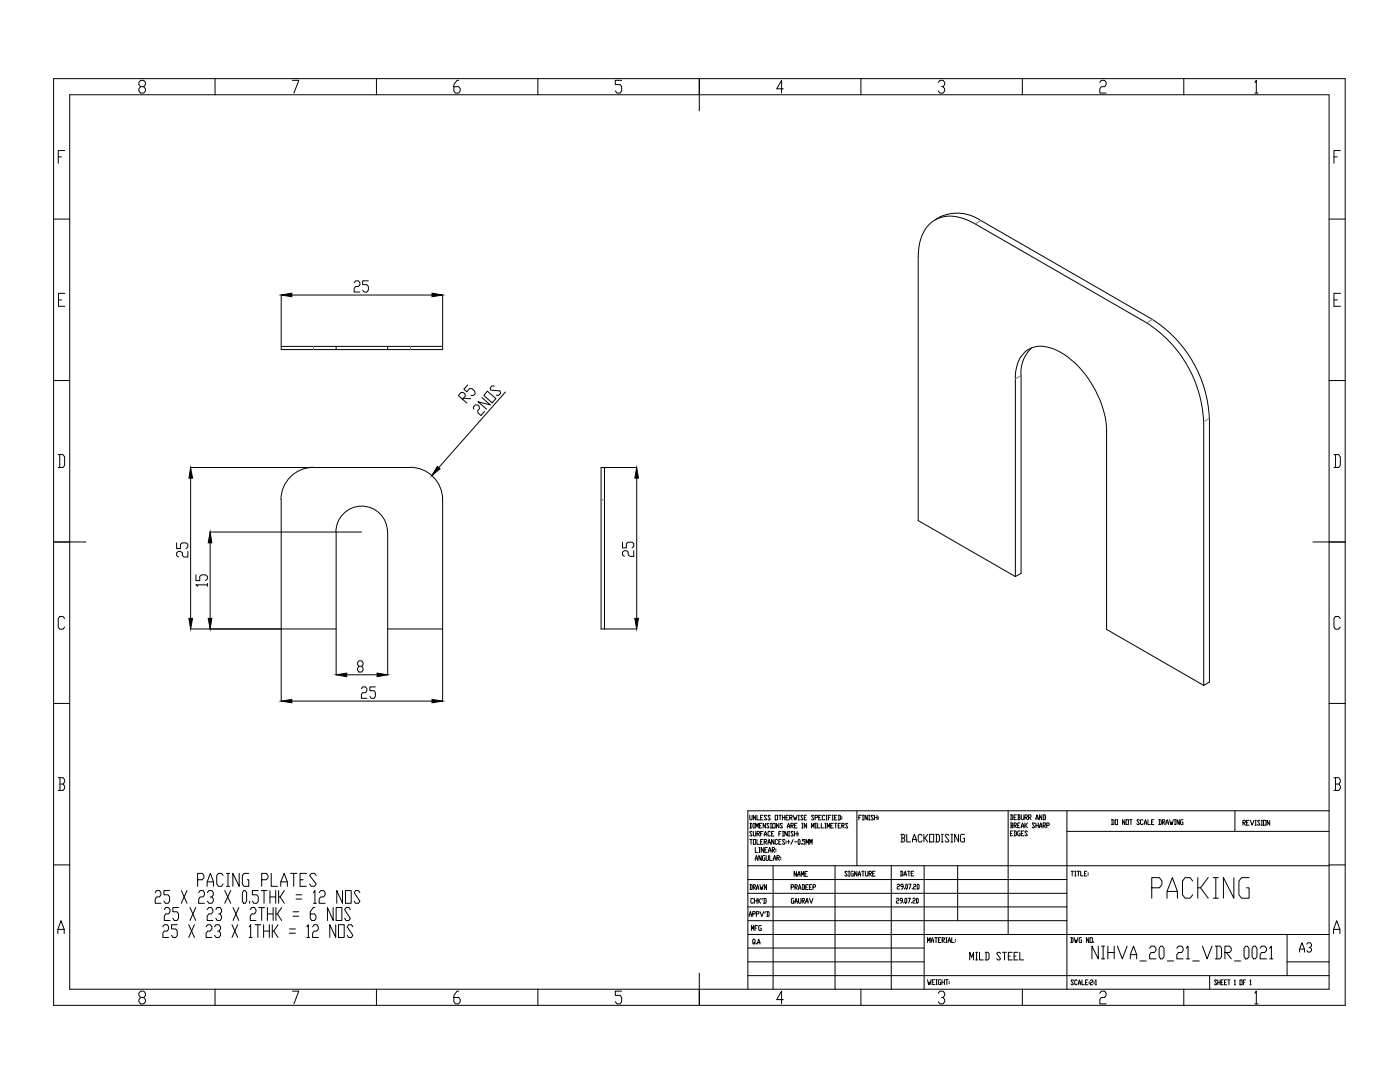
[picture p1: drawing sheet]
<svg xmlns="http://www.w3.org/2000/svg" width="279mm" height="216mm" viewBox="0 0 279 216" stroke-linecap="round" stroke-linejoin="round" font-family="sans-serif">
<defs><g id="words">
<text font-size="7.9" x="229" y="180.6">PACKING</text>
<text font-size="4.9" x="258.6" y="191.2">A3</text>
</g></defs>
<!-- layer: 0 -->
<g fill="none" stroke="#000" stroke-width=".2">
<path d="M10.7 15.7h257.8v184.9h-257.8zM13.9 18.9h251.3v178.5h-251.3zM28.1 17.3l-.4-.4v-.4l.4-.5h.6l.3 .5v.4l-.3 .4h-.6l-.4 .4v.4l.4 .5h.6l.3-.5v-.4l-.3-.4M42.9 15.7v3.2M58.4 16h1.2l-.9 2.6M75.1 15.7v3.2M91.6 16h-.4l-.6 .9v1.2l.3 .5h.7l.2-.5v-.4l-.2-.4h-1M107.3 15.7v3.2M124.1 16h-1.3v.9h1l.3 .4v.8l-.3 .5h-.7l-.3-.5M139.6 15.7v6.4M156.3 17.7h-1.3l1-1.7v2.6M171.8 15.7v3.2"/>
<path d="M187.3 16.5l.3-.5h.6l.3 .5v.4l-.3 .4h-.3M188.2 17.3l.3 .4v.4l-.3 .5h-.6l-.3-.5M204 15.7v3.2M219.5 16.5l.3-.5h.7l.3 .5v.4l-.3 .4h-.7l-.3 .4v.9h1.3M236.2 15.7v3.2M250.4 16.5l.3-.5v2.6M250.4 18.6h.7M11.6 31.3h.7M12.9 30h-1.3v2.6M266.2 31.3h.7M267.5 30h-1.3v2.6M10.7 43.7h3.2"/>
<path d="M11.7 59.8h.6M12.9 58.5h-1.2v2.6h1.2M56.1 58.9v10.1M58.2 58.9h28M70.7 56.4l.3-.4h.5l.3 .4v.4l-.3 .4h-.5l-.3 .3v.8h1.1M73.5 56h-1.1v.8h.8l.3 .4v.7l-.3 .4h-.5l-.3-.4M88.3 58.9v10.1M187.7 43.2a8.2 8.2 0 0 1 8 .8M187.7 43.2l-1.1 .7M195.8 44l34.2 19.7M265.2 43.7h3.3M266.2 59.8h.7"/>
<path d="M267.5 58.5h-1.3v2.6h1.3M10.7 75.9h3.2M56.1 69.1h32.2v.7h-32.2zM67.1 69.1v.7M77.4 69.1v.7M92.3 79.7l.6-.7-.1-.4-.3-.3h-.5l-.5 .6 1.7 1.5M92.5 79.4l1.4 .2M93.3 76.8l-.7 .9 .6 .5 .5-.7h.5l.5 .5 .2 .5-.4 .4h-.5M96.2 79.3l1.7 1.5-2.5-.6 1.7 1.4M97.3 78l1.7 1.5-.8 .9-1.7-1.5zM98.7 77h-.5l-.4 .4 .1 .4 1.9 .2 .1 .5-.4 .4h-.5M100.9 78.2l-13.3 15.1"/>
<path d="M205.9 69.4a6.8 6.8 0 0 0-2.1 5.5v39.5l-1.2 .6M228.8 64.4a24.7 24.7 0 0 1 11.4 19.7M228.8 64.4l-34.2-19.7a8.1 8.1 0 0 0-8-.8 7.7 7.7 0 0 0-3.3 6.4l-.1 53.6 19.4 11.1M229.9 63.7a24.7 24.7 0 0 1 11.4 19.8M265.2 75.9h3.3M11.6 90.7h1l.3 .5v1.7l-.3 .4h-1M11.9 90.7v2.6M38 93.3h24.5M38 95.4v28M56.1 99.7v25.8h11v-19.3M62.5 93.2a6.5 6.5 0 0 0-6.4 6.5M62.6 93.3h19.3"/>
<path d="M81.9 93.2a6.5 6.5 0 0 1 6.4 6.5M88.3 99.7v25.8h-10.9v-19.3M94.6 81.6l-.1-.4 .4-.4h.4l.3 .3 .1 .4-.4 .4 .1 .5 .6 .5 .7-.8M120.6 93.3v32.2M127.1 93.3h-7.1v32.2h7.1M127.1 95.4v28M240.2 84.1v52.7M241.4 83.5v52.6l-1.2 .7M266.2 90.7h1l.3 .5v1.7l-.3 .4h-1M266.5 90.7v2.6M10.7 108.1h6.4M35.2 108.3v1.2h.8v-.9l.4-.3h.7l.4 .3v.6l-.4 .3"/>
<path d="M37.5 110v1.2h-.8l-.3-.3v-.6l-.4-.3h-.4l-.4 .3v.6l.4 .3M39.1 114.7v1.2h.8v-.9l.3-.3h.8l.4 .3v.6l-.4 .3M41.4 116.7h-2.3l.4 .3M41.4 116.4v.6M41.9 106.2h30.3M41.9 108.3v15.1M67 106.1a5.1 5.1 0 0 1 5.2-5.1 5.1 5.1 0 0 1 5.1 5.1M124.2 108.2v1.1h.8v-.8l.4-.3h.7l.4 .3v.5l-.4 .3M126.5 109.9v1.1h-.7l-.4-.3v-.5l-.4-.3h-.4l-.4 .3v.5l.4 .3M202.6 115v-39.4a6.3 6.3 0 0 1 2.7-5.9 6.3 6.3 0 0 1 6.4 .6 20 20 0 0 1 9.1 15.8v39.5l19.4 11.2M262 108.1h6.5M12.9 123.4l-.3-.4h-.7l-.3 .4v1.7l.3 .4h.7l.3-.4"/>
<path d="M38 125.5h18M56.1 125.6v14.3M58.2 139.9h28M67.1 125.6v9M69.2 134.6h6.1M71.6 133l-.2-.4v-.4l.2-.3h.6l.3 .3v.4l-.3 .4h-.6l-.2 .3v.4l.2 .4h.6l.3-.4v-.4l-.3-.3M72.1 137.4l.3-.3h.6l.2 .3v.4l-.2 .4h-.6l-.3 .4v.7h1.1M74.9 137.1h-1.1v.7h.9l.2 .4v.8l-.2 .3h-.6l-.3-.3M77.4 125.6v9M88.3 125.6v14.3M267.5 123.4l-.3-.4h-.7l-.3 .4v1.7l.3 .4h.7l.3-.4M10.7 140.4h3.2"/>
<path d="M11.6 155.2h1l.3 .4v.4l-.3 .4M12 156.4h.6l.3 .5v.4l-.3 .4h-1M12 155.2v2.5M265.2 140.4h3.3M266.2 155.2h1l.3 .4v.4l-.3 .4M266.5 156.4h.7l.3 .5v.4l-.3 .4h-1M266.5 155.2v2.5M10.7 172.6h3.2M31 178.1l.2-.4h.6l.3 .4v.4l-.3 .5h-.6l-.2 .4v.8h1.1M33.9 177.7h-1.2v.8h.9l.3 .5v.8l-.3 .4h-.6l-.3-.4M36.2 177.7l1.1 2.5M37.3 177.7l-1.1 2.5"/>
<path d="M39.4 175.5h1l.3-.4v-.4l-.3-.4h-1v2.6M39.7 178.1l.2-.4h.6l.3 .4v.4l-.3 .5h-.6l-.2 .4v.8h1.1M41.3 176.9v-.9l.7-1.7 .6 1.7v.9M41.3 176h1.3M41.4 178.1l.3-.4h.6l.3 .4v.4l-.3 .5h-.3M42.3 179l.3 .4v.4l-.3 .4h-.6l-.3-.4M44.5 174.7l-.3-.4h-.6l-.3 .4v1.7l.3 .5h.6l.3-.5M44.9 177.7l1.1 2.5M45.2 174.3h.6M45.2 176.9h.6M45.5 174.3v2.6M46 177.7l-1.1 2.5"/>
<path d="M47.7 174.3v2.6l-1.2-2.6v2.6M48.6 177.7h.3l.3 .4v1.7l-.3 .4h-.3l-.2-.4v-1.7zM49.6 174.3h-.9l-.3 .4v1.7l.3 .5h.9v-1.4h-.3M49.8 179.8v.4M51.5 177.7h-1.1v.8h.9l.2 .5v.8l-.2 .4h-.6l-.3-.4M52.1 177.7h1.2M52.2 175.5h1l.3-.4v-.4l-.3-.4h-1v2.6M52.7 177.7v2.5M53.9 177.7v2.5M53.9 179h1.1M54.1 174.3v2.6h1.3M55 177.7v2.5"/>
<path d="M55.6 177.7v2.5M55.9 179l.9 1.2M56 176.9v-.9l.7-1.7 .6 1.7v.9M56 176h1.3M56.8 177.7l-.9 1.3h-.3M58 174.3h1.3M58.6 174.3v2.6M59.1 178.5h1.1M59.1 179.4h1.1M59.9 175.5h.6M61.2 174.3h-1.3v2.6h1.3M62.6 178.1l.3-.4v2.5"/>
<path d="M63.1 174.7l-.3-.4h-.7l-.3 .4 1.3 1.7-.3 .5h-.7l-.3-.5M63.7 178.1l.3-.4h.6l.3 .4v.4l-.3 .5h-.6l-.3 .4v.8h1.2M68.4 177.7v2.5l-1.2-2.5v2.5M68.9 177.7h1.2v2.5h-1.2zM71.8 178.1l-.3-.4h-.5l-.3 .4 1.1 1.7-.3 .4h-.5l-.3-.4M149.3 172.7h115.9M149.3 178.3h63.6M149.3 175.5h63.6M149.6 162.7v.8l.2 .1 .3-.1v-.8M149.6 164.3l.5 .1v.7l-.5 .1M149.6 167.5h.5M149.7 176.5h.3l.1 .2-.1 .8h-.3"/>
<path d="M149.8 164.3v.9M149.8 176.5v1M149.9 167.5v1M150.1 166l-.1-.1-.4 .1 .5 .7-.1 .1-.4-.1M150.3 177h.4l.1-.1-.1-.4h-.4v1M150.4 179.4l-.2-.1-.4 .1v.7l.2 .1h.2l.2-.1M150.4 165.9v.8l.1 .1 .3-.1v-.8M150.4 167.5h.4v1h-.4zM150.4 164.3h.2M150.4 165.2h.2M150.4 177l.4 .5M150.5 164.3v.9"/>
<path d="M150.6 179.3v.9M150.6 179.7h.5M150.7 169.1v1h.5M150.7 171.7l.2-1 .3 1M150.7 171.4h.5M150.8 162.7v.9l-.4-.9v.9M150.8 165.2v-.9l.3 .6 .2-.6v.9M151 177.5l.2-1 .2 1M151 177.2h.4M151.1 162.7v.9h.5M151.1 166.4h.4l.1-.4-.5-.1v.9M151.1 167.5v1h.5"/>
<path d="M151.1 179.3v.9M151.2 166.4l.4 .4M151.3 179.3v.9M151.4 179.7l.4 .5M151.5 169.1h.2M151.5 170.1h.2M151.6 164.7h.2M151.6 169.1v1M151.7 176.5l.2 1 .1-.5 .1 .5 .2-1M151.8 179.3l-.5 .4M151.8 163.1h.2M151.8 166.4h.2"/>
<path d="M151.8 168h.2M151.9 170.7v1l-.4-1v1M152 164.3h-.4v.9h.4M152.1 179.3l-.1 .3M152.3 162.7h-.5v.9h.5M152.3 165.9h-.5v.9M152.3 167.5h-.5v1h.5M152.4 179.3l.5 .1v.7l-.1 .1h-.4M152.4 169.1v1l-.5-1v1M152.5 166.8l.3-.9 .2 .9M152.5 168h.4l.1-.2-.1-.3h-.4v1M152.5 179.3v.9"/>
<path d="M152.5 166.5h.5M152.6 170.7h-.3l-.1 .2 .1 .8h.3v-.5h-.1M152.6 168l.4 .5M152.6 169.6h.3M152.8 164.3v.9l-.5-.9v.9M152.9 170.7v.8l.1 .2h.3l.1-.2v-.8M153 176.5v1l-.4-1v1M153 162.8l-.1-.1-.4 .1 .5 .7-.1 .1-.4-.1M153.1 169.1h-.5v1h.5M153.3 168.5l.2-1 .2 1M153.3 168.1h.4M153.4 170.1l.2-1 .3 1"/>
<path d="M153.4 169.7h.5M153.5 164.4l-.1-.1-.4 .1 .5 .7-.1 .1-.4-.1M153.6 170.7v1h.5M153.7 162.8l-.3-.1-.1 .1 .4 .7-.1 .1-.3-.1M153.7 166l-.1-.1-.3 .1 .1 .8 .3-.1M153.7 164.3h.3M153.7 165.2h.3M153.9 164.3v.9M154 166.4h.2M154.1 169.6h.4l.1-.2-.1-.3h-.4v1M154.2 164.3h.5v.9h-.5zM154.2 169.6l.4 .5"/>
<path d="M154.3 172.7v24.7M154.3 171.7l.3-1 .2 1M154.3 171.4h.5M154.5 165.9h-.5v.9h.5M154.5 167.5v1l-.5-1v1M154.7 162.7h.5v.9h-.5zM154.8 169.4v.2M154.8 169.7v.2M155.1 171.2h.3l.2-.2-.2-.3h-.3v1M155.2 167.7l-.1-.2-.4 .2v.6l.1 .2 .4-.2M155.2 171.2l.4 .5M155.4 164.3v.9l-.4-.9v.9"/>
<path d="M155.4 162.7h.5M155.4 166.4h.3M155.4 168h.3M155.7 162.7v.9M155.8 171v.2M155.8 171.4v.1M155.9 165.9h-.5v.9M155.9 167.5h-.5v1h.5M156.2 164.4l-.2-.1-.3 .1 .5 .7-.2 .1-.3-.1M156.2 165.9h.2M156.2 163.1h.4M156.2 162.7v.9"/>
<path d="M156.2 166.8h.2M156.3 165.9v.9M156.6 167.7l-.1-.2h-.2l-.1 .2 .4 .6-.1 .2h-.2l-.1-.2M156.6 162.7v.9M156.9 163.1h.2M156.9 167.8v.2M156.9 168.1v.2M157.1 165.2l.3-.9 .2 .9M157.1 165.9v.9l-.5-.9v.9M157.1 164.9h.5M157.1 168h.5M157.4 162.7h-.5v.9h.5"/>
<path d="M157.4 165.9h.2M157.4 166.8h.2M157.4 167.7v.6M157.5 165.9v.9M157.6 163.1h.4l.1-.3-.5-.1v.9M157.7 163.1l.4 .5M157.8 164.7h.4v-.4h-.4v.9M157.9 177h.4l.1-.1-.1-.4h-.4v1M158 164.7l.3 .5M158.3 162.7l.3 .9 .1-.5 .1 .5 .3-.9M158.3 166l-.1-.1-.4 .1 .5 .7-.1 .1-.4-.1M158.3 167.5l-.5 1"/>
<path d="M158.4 179.3h-.4l-.1 .1 .1 .8h.4v-.5h-.1M158.6 164.7h.2M158.6 166.4h.5M158.6 165.9v.9M158.6 168h.5M158.7 177h.3l.1-.1-.1-.4h-.3v1M158.7 179.9h.4M158.7 177l.4 .5M158.9 173.9v1l-.4-1v1M159.1 164.3h-.5v.9h.5M159.1 165.9v.9M159.2 174.9l.3-1 .2 1"/>
<path d="M159.2 174.5h.5M159.3 163.6h.2M159.3 162.7h.2M159.3 166.2v.2M159.3 166.5v.2M159.4 177.5l.2-1 .2 1M159.4 179.3v.8l.1 .1 .3-.1v-.8M159.4 177.2h.4M159.4 167.5l.3 .2-.2 .8-.2-.2zM159.4 162.7v.9M159.9 174.9v-1l.3 .6 .2-.6v1M159.9 168.3v.2"/>
<path d="M160 164.3h.3M160 165.2h.3M160.1 176.5h.3l.2 .2v.6l-.2 .2h-.3M160.1 179.7h.4v-.4h-.4v.9M160.1 164.3v.9M160.2 176.5v1M160.2 179.7l.4 .5M160.3 162.8l-.2-.1-.3 .1 .5 .7-.2 .1-.3-.1M160.5 163.1h.3M160.6 167.5h-.5v.3h.4l.1 .2-.1 .5h-.2l-.2-.2M160.6 174.4h.3M160.8 177h.3"/>
<path d="M160.8 179.9h.5M160.9 168.5v-1l.2 .6 .3-.6v1M161 162.7h-.5v.9h.5M161 164.3v.9l-.5-.9v.9M161.1 173.9h-.5v1h.5M161.3 176.5h-.5v1h.5M161.5 179.3l.4 .9 .3-.9M161.5 177h.3M161.6 168.5v-1l.2 .6 .3-.6v1M162 165.2v-.9l.2 .6 .3-.6v.9M162 176.5h-.5v1h.5M162.2 177h.4l.2-.1-.2-.4h-.4v1"/>
<path d="M162.5 162.8l-.2-.1-.3 .1 .5 .7-.2 .1-.3-.1M162.7 163.1h.4l.1-.3-.5-.1v.9M162.7 164.3h.2M162.7 165.2h.2M162.8 164.3v.9M163.2 164.3v.9h.4M163.4 163.1h.2M163.9 162.7h-.5v.9h.5M163.9 164.3v.9h.5M164.6 162.8l-.1-.1-.4 .1v.7l.1 .1 .4-.1M164.6 164.3h.3M164.6 165.2h.3"/>
<path d="M164.7 164.3v.9M164.9 163.6h.2M164.9 162.7h.2M165 162.7v.9M165.1 165.2v-.9l.2 .6 .3-.6v.9M165.3 163.1h.3M165.8 162.7h-.5v.9M165.8 164.7h.3M166.1 163.6h.2M166.1 162.7h.2M166.2 162.7v.9M166.3 164.3h-.5v.9h.5"/>
<path d="M166.6 163.1h.2M166.6 164.3h.4M166.7 172.7v24.7M166.8 164.3v.9M167 162.7h-.4v.9h.4M167.3 162.7l.5 .1v.7l-.5 .1M167.3 164.7h.2M167.4 162.7v.9M167.8 164.3h-.5v.9h.5M168 164.7h.3l.2-.1-.2-.3h-.3v.9M168 163v.1M168 163.3v.2"/>
<path d="M168.1 164.7l.4 .5M169.1 174l-.1-.2h-.3l-.1 .2 .5 .7-.1 .1h-.3l-.1-.1M169.2 164.4l-.1-.1-.4 .1 .5 .7-.1 .1-.4-.1M169.3 173.8h.3M169.3 174.8h.3M169.4 173.8v1M170.3 173.8h-.3l-.2 .2 .2 .8h.3v-.5h-.1M171 173.8v1l-.5-1v1M171 161.8v10.9M171.3 174.8l.2-1 .2 1M171.3 174.5h.4M171.4 163.1h.2"/>
<path d="M171.9 162.7h-.5v.9M172 173.8h.5M172.1 163.6h.3M172.1 162.7h.3M172.2 162.7v.9M172.2 173.8v1M172.7 173.8v.9l.1 .1h.3l.1-.1v-.9M173.1 162.7v.9l-.5-.9v.9M173.3 163.6h.3M173.3 162.7h.3M173.4 174.3h.4l.1-.2-.1-.3h-.4v1M173.5 162.7v.9"/>
<path d="M173.6 174.3l.3 .5M174.1 174.3h.3M174.3 162.8l-.1-.1-.4 .1 .5 .7-.1 .1-.4-.1M174.5 163.1h.5M174.5 162.7v.9M174.7 173.8h-.6v1h.6M175 162.7v.9M175.3 163v.1M175.3 163.3v.2M177.9 172.7v24.7M178.9 179.4l.1-.2h.3l.1 .2-.1 .3h-.3l-.1 .2v.3h.5M179.1 176.6l.1-.2 .3 .2-.1 .3-.3 .2v.3h.4"/>
<path d="M179.7 173.8l.5 .2v.7l-.5 .1M179.8 166.5h.6l.2 .2-.2 .5M179.8 173.8v1M180 167.2h.4l.2 .6-.2 .2h-.6M180 166.5v1.5M180.1 179.7h-.4v-.5h.3l.1 .2v.5l-.4 .3M180.2 176.9h-.3l-.1-.2 .1-.3h.3v.2v.5l-.3 .3M180.4 174.8l.3-1 .2 1M180.4 174.5h.5M180.5 177.2v.2M180.7 179.2l.3 .2v.7l-.2 .1-.2-.1v-.7zM180.9 176.4l.2 .2-.1 .8-.3-.2z"/>
<path d="M181 166.5v1.5h.7M181.1 173.8h.5M181.2 179.2h.5l-.4 1M181.3 176.4h.5l-.3 1M181.4 173.8v1M181.8 174.3h.3M182.1 177.2v.2M182.1 168v-.5l.4-1 .4 1v.5M182.1 167.5h.8M182.2 179.4l.1-.2h.2l.2 .2-.2 .3h-.2l-.1 .2v.3h.5M182.3 176.6l.1-.2 .4 .2-.1 .3-.4 .2v.3h.5M182.4 173.8h-.6v1h.6"/>
<path d="M183 179.2l.2 .2v.7l-.1 .1-.2-.1zM183.2 176.4l.2 .2-.1 .8-.3-.2zM184 166.7l-.2-.2h-.3l-.3 .2v1.1l.3 .2h.3l.2-.2M184.4 166.5v1.5M184.4 172.7v24.7M184.6 167.2l.6 .8M185.2 166.5l-.6 .7h-.2M185.5 166.5h.8v1.5h-.8zM186.7 166.5h.6l.2 .2v1.1l-.2 .2h-.6M186.9 166.5v1.5M187.9 168h.3M187.9 166.5h.3"/>
<path d="M188 166.5v1.5M189.4 166.7l-.2-.2h-.4l-.2 .2 .8 1.1-.2 .2h-.4l-.2-.2M189.8 168h.3M189.8 166.5h.3M190 166.5v1.5M191.1 172.7v11M191.3 166.5v1.5l-.8-1.5v1.5M192.5 166.5h-.6l-.2 .2v1.1l.2 .2h.6v-.8h-.2M201.2 161.8v24.7M201.7 162.6h.3l.1 .2v.6l-.1 .2h-.3M201.7 164.2h.3l.1 .2-.1 .3M201.7 166.3h.2"/>
<path d="M201.8 164.7h.2l.1 .3-.1 .2h-.3M201.8 162.6v1M201.8 164.2v1M202.1 165.8h-.4v1h.4M202.4 164.7h.3l.1-.2-.1-.3h-.3v1M202.4 165.8h.3l.1 .2v.6l-.1 .2h-.3M202.4 163.1h.2M202.5 164.7l.3 .5M202.5 165.8v1M202.8 162.6h-.4v1h.4M203.1 162.6h.4v.5M203.1 164.7h.3"/>
<path d="M203.2 163.1h.3l.1 .3-.1 .2h-.4M203.2 162.6v1M203.6 164.2h-.5v1h.5M203.6 165.8h-.4l-.1 .2 .1 .8h.4l-.1-.5M203.8 162.6v.8l.1 .2h.3l.1-.2v-.8M203.8 165.2l.3-1 .2 1M203.8 164.9h.5M203.8 166.3h.3M204.3 165.8h-.5v1h.5M204.5 163.1h.4l.1-.2-.1-.3h-.4v1M204.5 164.2v1M204.7 163.1l.3 .5"/>
<path d="M204.7 164.7l.3 .5M205 164.2l-.5 .5M205 166l-.1-.2h-.2l-.2 .2 .5 .6-.1 .2h-.2l-.2-.2M205.3 163.1h.3l.2-.2-.2-.3h-.3v1M205.4 163.1l.4 .5M206.5 164.4l-.1-.2h-.3l-.1 .2 .5 .6-.1 .2h-.3l-.1-.2M206.7 163.6l.3-1 .2 1M206.7 163.3h.5M206.7 164.7h.5M206.7 164.2v1M207.2 164.2v1M207.5 165.2l.2-1 .2 1"/>
<path d="M207.5 164.9h.4M207.9 162.6v1l-.4-1v1M208.2 162.6h.4v.2v.8h-.4M208.2 164.7h.4v-.5h-.4v1M208.3 162.6v1M208.3 164.7l.3 .5M208.9 164.7h.4l.1-.2-.1-.3h-.4v1M212.9 161.8v35.6M212.9 165.9h52.3M213.8 173.8h.4M214 173.8v1M214.5 173.8h.2"/>
<path d="M214.5 174.8h.2M214.6 173.8v1M215 173.8h.5M215.2 173.8v1M215.7 173.8v1h.5M216.4 174.3h.2M216.9 173.8h-.5v1h.5M217.2 174.1v.2M217.2 174.5v.2M221.8 163.6l.5 .1v.7l-.1 .1h-.4M221.9 163.6v.9M222.6 163.6h.4v.9h-.4z"/>
<path d="M224.5 163.6v.9l-.5-.9v.9M224.7 163.6h.5v.9h-.5zM225.5 163.6h.4M225.7 163.6v.9M227.4 163.7l-.1-.1-.4 .1 .5 .7-.1 .1h-.3l-.1-.1M228.1 163.7l-.1-.1-.4 .1v.7l.1 .1h.3l.1-.1M228.4 164.5l.2-.9 .2 .9M228.4 164.2h.4M229.1 163.6v.9h.5M229.8 164h.3M230.3 163.6h-.5v.9h.5M231.3 163.6l.5 .1v.7l-.2 .1h-.3"/>
<path d="M231.4 163.6v.9M232 164h.4l.1-.3-.5-.1v.9M232.1 164l.4 .5M232.7 164.5l.2-.9 .3 .9M232.7 164.2h.5M233.4 163.6l.3 .9 .1-.5 .1 .5 .3-.9M234.4 163.6h.2M234.4 164.5h.2M234.5 163.6v.9M235.4 163.6v.9l-.5-.9v.9M236.1 163.6l-.5 .1v.7l.1 .1h.4v-.5h-.1M246.5 161.8v4.1"/>
<path d="M248.1 164.2h.3l.2-.4-.5-.1v1M248.2 164.2l.4 .5M248.8 164.2h.2M249.3 163.7h-.5v1h.5M249.5 163.7l.4 1 .4-1M250.5 164.7h.2M250.5 163.7h.2M250.6 163.7v1M251.4 163.8l-.1-.1-.3 .1 .4 .7-.1 .2-.3-.2M251.7 164.7h.3M251.7 163.7h.3M251.8 163.7v1"/>
<path d="M252.2 163.7h.5v1h-.5zM253.4 163.7v1l-.5-1v1M265.2 161.8h-115.9v35.6M265.2 172.6h3.3M11.5 186.3v-.9l.7-1.7 .6 1.7v.9M11.5 185.4h1.3M28.1 199l-.4-.4v-.4l.4-.4h.6l.3 .4v.4l-.3 .4h-.6l-.4 .5v.4l.4 .4h.6l.3-.4v-.4l-.3-.5M32.5 184.9l.3-.4h.6l.2 .4v.5l-.2 .4h-.6l-.3 .4v.9h1.1M32.8 181.5l.2-.4h.6l.3 .4v.4l-.3 .5h-.6l-.2 .4v.9h1.1M35.4 184.5h-1.2v.9h.9l.3 .4v.8l-.3 .5h-.6l-.3-.5M35.6 181.1h-1.1v.8h.8l.3 .5v.8l-.3 .5h-.5l-.3-.5M37.7 184.5l1.1 2.6"/>
<path d="M37.9 181.1l1.2 2.6M38.8 184.5l-1.1 2.6M39.1 181.1l-1.2 2.6M41.1 184.9l.3-.4h.6l.3 .4v.5l-.3 .4h-.6l-.3 .4v.9h1.2M41.3 181.5l.3-.4h.6l.3 .4v.4l-.3 .5h-.6l-.3 .4v.9h1.2M42.8 184.9l.3-.4h.6l.3 .4v.5l-.3 .4h-.3M42.9 197.4v3.2M43.1 181.5l.2-.4h.6l.3 .4v.4l-.3 .5h-.3M43.7 185.8l.3 .4v.4l-.3 .5h-.6l-.3-.5M43.9 182.4l.3 .4v.4l-.3 .5h-.6l-.2-.5M46.3 184.5l1.1 2.6M46.5 181.1l1.2 2.6"/>
<path d="M47.4 184.5l-1.1 2.6M47.7 181.1l-1.2 2.6M49.7 184.9l.3-.4v2.6M49.7 187.1h.6M49.9 181.5l.3-.4h.6l.3 .4v.4l-.3 .5h-.6l-.3 .4v.9h1.2M50.9 184.5h1.2M51.5 184.5v2.6M51.6 181.1h1.2M52.2 181.1v2.6M52.6 184.5v2.6M52.6 185.8h1.1M53.4 181.1v2.6"/>
<path d="M53.4 182.4h1.1M53.7 184.5v2.6M54.3 184.5v2.6M54.5 181.1v2.6M54.6 185.8l.9 1.3M55.1 181.1v2.6M55.4 182.4l.8 1.3M55.5 184.5l-.9 1.3h-.3M56.2 181.1l-.8 1.3h-.3M57.8 185.4h1.2M57.8 186.2h1.2M58.4 197.8h1.2l-.9 2.5"/>
<path d="M58.5 181.9h1.1M58.5 182.8h1.1M61.2 184.9l.3-.4v2.6M61.2 187.1h.6M62.4 184.9l.3-.4h.5l.3 .4v.5l-.3 .4h-.5l-.3 .4v.9h1.1M62.6 180.2h.5M62.8 181.1h-.3l-.6 .8v1.3l.3 .5h.6l.3-.5v-.4l-.3-.4h-.9M66.5 181.1v2.6l-1.2-2.6v2.6M67 184.5v2.6l-1.2-2.6v2.6M67.1 181.1h1.1v2.6h-1.1zM67.5 184.5h1.2v2.6h-1.2zM69.9 181.5l-.2-.4h-.6l-.3 .4 1.1 1.7-.2 .5h-.6l-.3-.5"/>
<path d="M70.4 184.9l-.3-.4h-.5l-.3 .4 1.1 1.7-.3 .5h-.5l-.3-.5M75.1 197.4v3.2M91.6 197.8h-.4l-.6 .8v1.3l.3 .4h.7l.2-.4v-.4l-.2-.5h-1M107.3 197.4v3.2M124.1 197.8h-1.3v.8h1l.3 .4v.9l-.3 .4h-.7l-.3-.4M139.6 194.2v6.4M149.3 194.7h115.9M149.3 183.7h63.6M149.3 181h63.6M149.3 191.9h35.1M149.3 189.2h35.1M149.3 186.5h115.9"/>
<path d="M149.5 182.9l.3-1 .2 1M149.5 182.5h.5M150 185.7v-1l.2 .6 .2-.6v1M150.2 182.4l.5-.2-.1-.3h-.4v1M150.5 188.1l.1 .1-.2 .2-.2-.2 .2-.8 .3 .2-.1 .6 .1 .2M150.7 185.2h.2M150.9 182.4l.6-.2-.2-.3h-.4v1M150.9 188.2v.2M151.2 184.7h-.5v1M151.2 188.4l.2-1 .3 1M151.2 188.1h.5M151.7 181.9l.3 1 .4-1"/>
<path d="M151.9 184.7h-.4l-.1 .2 .1 .8h.4v-.5h-.1M152.8 181.9l-.2 .3M153 181.9h.4l.1 .2v.6l-.1 .2h-.4M153.1 181.9v1M156.3 199.5h-1.3l1-1.7v2.5M158.7 180.2l.2-.9 .2 .9M160.8 180.2l.3-.9 .2 .9M171.8 197.4v3.2M180.4 180.1v.1M181.9 180.1v.1M185.1 188.1v-1l.3 .6 .2-.6v1M185.1 195.5l.2 1 .1-.5 .2 .5 .2-1"/>
<path d="M185.8 188.1l.3-1 .2 1M185.8 187.7h.5M186 196h.3M186.5 195.5h-.5v1h.5M186.5 187.1h.6M186.8 187.1v1M186.8 196.5h.2M186.8 195.5h.2M186.9 195.5v1M187.3 198.2l.3-.4h.6l.3 .4v.4l-.3 .4h-.3M187.3 187.6h.2M187.7 195.5h-.3l-.1 .2 .1 .8h.3l-.1-.5"/>
<path d="M187.8 187.1h-.5v1h.5M188 196h.5M188 195.5v1M188 187.6l.5-.2-.1-.3h-.4v1M188.1 187.6l.4 .5M188.2 199l.3 .5v.4l-.3 .4h-.6l-.3-.4M188.5 195.5v1M188.7 195.5h.5M188.8 188.1h.2M188.8 187.1h.2M188.9 187.1v1M189 195.5v1"/>
<path d="M189.2 188.1l.3-1 .2 1M189.2 187.7h.5M189.4 195.8v.2M189.4 196.2v.1M189.9 187.1v1h.5M190.7 187.4v.2M190.7 187.7v.2M193.5 191.5v-1.5l.4 1 .4-1v1.5M194.7 190h.4M194.7 191.5h.4M194.9 190v1.5M195.5 190v1.5h.7"/>
<path d="M196.6 190h.6l.2 .3v1l-.2 .2h-.6M196.8 190v1.5M199.7 190.3l-.2-.3h-.4l-.2 .3 .8 1-.2 .2h-.4l-.2-.2M200.1 190h.8M200.5 190v1.5M201.2 190.8h.4M202 190h-.8v1.5h.8M202.4 190.8h.4M203.1 190h-.7v1.5h.7M203.5 190v1.5h.8M204 197.4v3.2M213.7 187.1h.3l.2 .2v.6l-.2 .2h-.3"/>
<path d="M213.8 187.1v1M214.2 195.7l-.1-.2h-.2l-.1 .2 .4 .6-.1 .2h-.2l-.1-.2M214.4 187.1l.2 1 .1-.5 .2 .5 .2-1M215 195.7l-.2-.2h-.2l-.1 .2 .1 .8h.2l.2-.2M215.2 196.5l.2-1 .3 1M215.2 196.2h.5M215.8 187.1h-.3l-.1 .2 .1 .8h.3v-.5h-.1M215.9 195.5v1h.5M216.6 196h.3M217.1 195.5h-.5v1h.5M217.3 187.1v1l-.5-1v1M217.4 195.9v.1"/>
<path d="M217.4 196.2v.1M217.5 187.1h.5v1h-.5zM217.6 195.7l.1-.2 .4 .2-.1 .3-.4 .2v.3h.5M218.3 187.9v.2M218.3 195.9v.1M218.3 196.2v.1M218.6 195.7l.1-.2v1M218.6 196.5h.2M219.2 188.8v2.5l-1.3-2.5v2.5M219.5 198.2l.3-.4h.7l.3 .4v.4l-.3 .4h-.7l-.3 .5v.8h1.3M219.8 188.8h.7M219.8 191.3h.7"/>
<path d="M220.2 188.8v2.5M221.1 190.1h1.3M221.1 188.8v2.5M222.4 188.8v2.5M223 188.8l1 2.5 .9-2.5M225.6 191.3v-.8l.6-1.7 .7 1.7v.8M225.6 190.5h1.3M227.5 191.8h1.3M229.4 189.2l.3-.4h.7l.3 .4v.4l-.3 .5h-.7l-.3 .4v.8h1.3M231.6 188.8h.4l.3 .4v1.7l-.3 .4h-.4l-.3-.4v-1.7zM232.9 191.8h1.3M234.9 189.2l.3-.4h.6l.3 .4v.4l-.3 .5h-.6l-.3 .4v.8h1.2"/>
<path d="M236.2 197.4v3.2M236.8 189.2l.3-.4v2.5M236.8 191.3h.6M238 191.8h1.3M240 188.8l.9 2.5 1-2.5M241.4 194.7v2.7M242.5 188.8h1l.3 .4v1.7l-.3 .4h-1M242.8 195.7l-.3-.2-.1 .2 .4 .6-.1 .2h-.2l-.1-.2M242.9 188.8v2.5M243 196h.5M243 195.5v1M243.5 195.5v1"/>
<path d="M243.7 196h.2M244.1 195.5h-.4v1h.4M244.4 196h.2M244.5 190.1h.9l.3-.5v-.4l-.3-.4h-.9v2.5M244.8 190.1l.9 1.2M244.8 195.5h-.4v1h.4M245 195.5h.5M245.3 195.5v1M246.4 195.7l.1-.2v1M246.4 196.5h.2M246.4 191.8h1.2M247.5 195.5h.4v1h-.4z"/>
<path d="M248.1 196h.3M248.6 195.5h-.5v1M248.6 188.8h.3l.3 .4v1.7l-.3 .4h-.3l-.3-.4v-1.7zM249.5 195.7l.1-.2v1M249.5 196.5h.2M250.2 188.8h.3l.4 .4v1.7l-.4 .4h-.3l-.3-.4v-1.7zM250.4 198.2l.3-.4v2.5M251.5 189.2l.3-.4h.6l.4 .4v.4l-.4 .5h-.6l-.3 .4v.8h1.3M253.4 189.2l.3-.4v2.5M253.4 191.3h.6M256.9 191.9h8.3M256.9 186.5v8.2"/>
<path d="M266.1 186.3v-.9l.7-1.7 .6 1.7v.9M266.1 185.4h1.3M250.4 200.3h.7"/>
</g>
<g fill="#000" stroke="#000" stroke-width=".2">
<path d="M56.1 58.9l2.1-.4v.7zM86.2 58.5l2.1 .4-2.1 .3zM38 93.3l.4 2.1h-.7zM87.3 93.1l.5 .4-1.6 1.4zM127.1 93.3l.3 2.1h-.7zM41.9 106.2l.4 2.1h-.7zM37.7 123.4h.7l-.4 2.1zM41.6 123.4h.7l-.4 2.1zM56.1 139.9l2.1-.3v.6zM67.1 134.6l2.1-.3v.7zM75.3 134.3l2.1 .3-2.1 .4zM86.2 139.6l2.1 .3-2.1 .3z"/>
<path d="M126.7 123.4h.7l-.3 2.1z"/>
</g>
<path d="M195.8 44l-1.2 .7M62.6 69.1v.7M81.9 69.1v.7M203.8 75l-1.2 .6M230 63.7l-1.2 .7M120 99.7h.6M241.4 83.5l-1.2 .6" fill="none" stroke="#808080" stroke-width=".2"/>
<use href="#words"/>
</svg>
